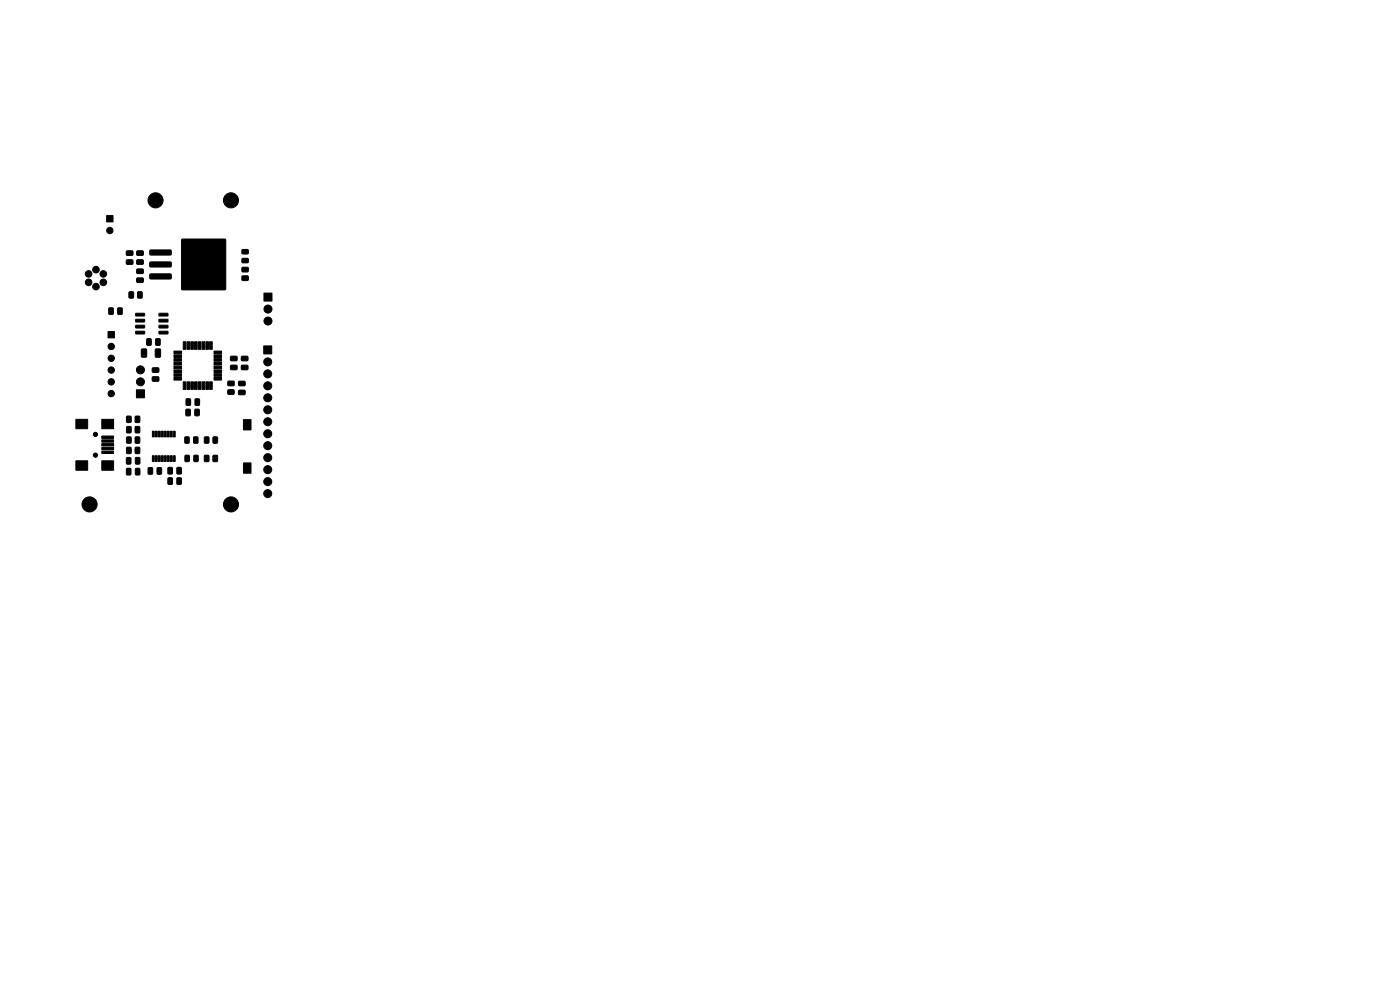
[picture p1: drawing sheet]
<svg xmlns="http://www.w3.org/2000/svg" width="297mm" height="210mm" viewBox="0 0 297 210" stroke-linecap="round" stroke-linejoin="round" font-family="sans-serif">
<g fill="#000" stroke="#000" stroke-width=".21">
<path d="M22.6 45.7h1.4v1.4h-1.4zM26.8 53.3l1.3-.1 .1 .2v.6l-.2 .2h-1.1l-.1-.3zM26.8 55.2l1.3-.1 .1 .2v.6l-.2 .2h-1.1l-.1-.3zM29 59h1.3l.1 .2v.6l-.2 .1h-1.1l-.1-.2zM29 57.1h1.3l.1 .2v.6l-.2 .1h-1.1l-.1-.2zM29 53.3l1.3-.1 .1 .2v.6l-.2 .2h-1.1l-.1-.3zM29 55.2l1.3-.1 .1 .2v.6l-.2 .2h-1.1l-.1-.3zM31.8 53.1l4.3-.1 .2 .2v.7l-.2 .2h-4.1l-.3-.2zM31.8 55.6h4.3l.2 .1v.7l-.2 .2h-4.1l-.3-.2zM31.8 58.2l4.3-.1 .2 .1v.7l-.2 .3h-4.1l-.3-.3zM38.6 50.8h9.2v10.6h-9.2zM51.4 58.6l1.1-.1 .2 .2v.7l-.3 .1h-.9l-.2-.2z"/>
<path d="M51.4 56.7h1.1l.2 .2v.6l-.3 .2h-.9l-.2-.3zM51.4 53l1.1-.1 .2 .3v.5l-.2 .2h-1l-.2-.3zM51.4 54.9l1.1-.1 .2 .2v.6l-.2 .2-1-.1-.2-.2zM22.9 70.3h1.4v1.4h-1.4zM23.1 65.3h.7l.2 .1v1.1l-.1 .2h-.6l-.2-.1zM25 65.3h.7l.2 .1v1.1l-.1 .2h-.6l-.2-.1zM27.4 61.9h.7l.2 .1 .1 1-.2 .2-.6 .1-.2-.2zM29.2 61.9h.7l.3 .1v1l-.2 .2-.6 .1-.2-.2zM28.8 66.5h1.8l.1 .5h-1.9zM28.8 67.8l1.8-.1 .1 .5-1.9 .1zM28.8 69h1.8l.1 .5-1.9 .1zM28.8 70.3h1.8l.1 .5h-1.9z"/>
<path d="M30 74.1l.9-.1 .2 .2v1.4l-.1 .2h-.8l-.2-.2zM31.2 71.9l.7-.1 .2 .2v1l-.2 .3h-.6l-.2-.2zM32.3 78.1l1.3-.1 .1 .3v.5l-.2 .2h-1.1l-.1-.3zM32.3 80l1.3-.1 .1 .2v.6l-.2 .2h-1.1l-.1-.2zM33.1 71.9l.6-.1 .3 .2v1l-.2 .3h-.5l-.3-.2zM33 74.1l.8-.1 .3 .2v1.4l-.2 .2h-.7l-.3-.2zM33.7 70.3h1.9v.5h-1.8zM33.7 69h1.9v.5l-1.8 .1zM33.7 67.8l1.9-.1v.5l-1.8 .1zM33.7 66.5h1.9v.5h-1.8zM36.9 74.5h1.6v.5h-1.6zM36.9 75.3h1.6v.5h-1.6z"/>
<path d="M36.9 76.1h1.6v.5h-1.6zM36.9 76.9h1.6v.5h-1.6zM36.9 77.7h1.6v.5h-1.6zM36.9 78.5h1.6v.5h-1.6zM36.9 79.3h1.6v.5h-1.6zM38.9 72.5h.5v1.6h-.5zM39.7 72.5h.5v1.6h-.5zM40.5 72.5h.5v1.6h-.5zM41.3 72.5h.5v1.6h-.5zM42.1 72.5h.5v1.6h-.5zM42.9 72.5h.5v1.6h-.5zM43.7 72.5h.5v1.6h-.5z"/>
<path d="M44.5 72.5h.5v1.6h-.5zM45.4 79.3h1.6v.5h-1.6zM45.4 78.5h1.6v.5h-1.6zM45.4 77.7h1.6v.5h-1.6zM45.4 76.9h1.6v.5h-1.6zM45.4 76.1h1.6v.5h-1.6zM45.4 75.3h1.6v.5h-1.6zM45.4 74.5h1.6v.5h-1.6zM48.9 77.5h1.3l.1 .2v.6l-.2 .1h-1.1l-.1-.2zM48.9 75.6h1.3l.1 .2v.6l-.2 .2-1.1-.1-.1-.2zM51.2 77.5h1.3l.1 .2v.6l-.2 .1h-1.1l-.1-.2zM51.2 75.6h1.3l.1 .2v.6l-.2 .2-1.1-.1-.1-.2z"/>
<path d="M56 73.4h1.7v1.7h-1.7zM56 62.2h1.7v1.7h-1.7zM16.1 89h2.5v2h-2.5zM16.1 97.8h2.5v2h-2.5zM21.6 92.5h2.5v.5h-2.5zM21.6 93.3h2.5v.5h-2.5zM21.6 94.1h2.5v.5h-2.5zM21.6 94.9h2.5v.5h-2.5zM21.6 95.7h2.5v.5h-2.5zM21.6 89h2.5v2h-2.5zM21.6 97.8h2.5v2h-2.5zM26.9 97.1l.6-.1 .3 .2v1l-.2 .3h-.6l-.2-.2z"/>
<path d="M26.9 99.4l.6-.1 .3 .2v1l-.2 .3h-.6l-.2-.2zM26.9 90.5l.7-.1 .2 .2v1l-.1 .2h-.6l-.3-.1zM26.9 92.7h.7l.2 .1v1l-.1 .2-.6 .1-.3-.2zM26.9 94.9l.7-.1 .2 .2v1l-.1 .2-.6 .1-.3-.2zM26.9 88.3h.7l.2 .1v1l-.1 .2-.6 .1-.3-.2zM28.7 90.5l.7-.1 .3 .2v1l-.2 .2h-.6l-.2-.1zM28.7 92.7h.7l.3 .1v1l-.2 .2-.6 .1-.2-.2zM28.7 94.9l.7-.1 .3 .2v1l-.2 .2-.6 .1-.2-.2zM28.8 97.1l.6-.1 .3 .2v1l-.2 .3h-.6l-.2-.2zM28.8 99.4l.6-.1 .3 .2v1l-.2 .3h-.6l-.2-.2zM28.7 88.3h.7l.3 .1v1l-.2 .2-.6 .1-.2-.2zM28.9 82.7h1.7v1.7h-1.7z"/>
<path d="M32.3 91.5h.4v1.2h-.4zM32.3 96.7h.4v1.2h-.4zM33 91.5h.4v1.2h-.4zM33 96.7h.4v1.2h-.4zM33.6 91.5h.4v1.2h-.4zM33.6 96.7h.4v1.2h-.4zM34.2 91.5h.4v1.2h-.4zM34.2 96.7h.4v1.2h-.4zM34.9 91.5h.4v1.2h-.4zM34.9 96.7h.4v1.2h-.4zM35.5 91.5h.4v1.2h-.4zM35.5 96.7h.4v1.2h-.4z"/>
<path d="M35.7 99.2l.6-.1 .3 .2v1l-.2 .3h-.6l-.2-.2zM36.1 91.5h.4v1.2h-.4zM36.1 96.7h.4v1.2h-.4zM36.8 91.5h.4v1.2h-.4zM36.8 96.7h.4v1.2h-.4zM36.9 80.1h1.6v.5h-1.6zM37.6 99.2l.6-.1 .3 .2v1l-.2 .3h-.6l-.2-.2zM38.9 81h.5v1.6h-.5zM39.2 92.7h.7l.2 .1 .1 1-.2 .2-.6 .1-.2-.2zM39.3 96.6l.6-.1 .3 .2v1l-.2 .2h-.5l-.3-.1zM39.5 86.8h.7l.2 .1v1.1l-.2 .2h-.6l-.2-.1zM39.5 84.6h.7l.2 .1 .1 1.1-.2 .2h-.6l-.2-.1z"/>
<path d="M39.7 81h.5v1.6h-.5zM40.5 81h.5v1.6h-.5zM41.1 92.7h.7l.2 .1v1l-.1 .2-.6 .1-.2-.2zM41.2 96.6l.6-.1 .2 .2 .1 1-.2 .2h-.6l-.2-.1zM41.3 81h.5v1.6h-.5zM41.4 86.8h.6l.3 .1v1.1l-.2 .2h-.5l-.3-.1zM41.4 84.6h.7l.2 .1v1.1l-.1 .2h-.6l-.2-.1zM42.1 81h.5v1.6h-.5zM42.9 81h.5v1.6h-.5zM43.7 81h.5v1.6h-.5zM43.4 92.7h.7l.2 .1v1l-.1 .2-.6 .1-.3-.2zM43.4 96.6l.7-.1 .2 .2v1l-.1 .2-.6 .1-.3-.2z"/>
<path d="M44.5 81h.5v1.6h-.5zM45.4 80.1h1.6v.5h-1.6zM45.2 92.7h.7l.3 .1v1l-.2 .2-.6 .1-.2-.2zM45.2 96.6l.7-.1 .3 .2v1l-.2 .2-.6 .1-.2-.2zM48.4 82.7h1.1l.2 .2v.6l-.3 .2h-.9l-.2-.3zM48.4 80.9l1.1-.1 .2 .3v.6l-.3 .1h-.9l-.2-.2zM50.6 80.9h1.3l.1 .2v.6l-.2 .1h-1.1l-.1-.2zM50.6 82.8h1.3l.1 .2v.6l-.2 .1h-1.1l-.1-.2zM51.6 89h1.7v2.2h-1.7zM31.5 99.2h.6l.3 .1v1.1l-.2 .2h-.6l-.2-.1zM33.4 99.2h.6l.3 .1v1.1l-.2 .2h-.6l-.2-.1zM35.7 101.4l.6-.1 .3 .2v1l-.2 .3h-.6l-.2-.2z"/>
<path d="M37.6 101.4l.6-.1 .3 .2v1l-.2 .3h-.6l-.2-.2zM51.6 98.2h1.7v2.2h-1.7z"/>
<circle cx="18.8" cy="59.9" r=".7"/>
<circle cx="18.8" cy="58.1" r=".7"/>
<circle cx="20.4" cy="57.2" r=".7"/>
<circle cx="21.9" cy="59.9" r=".7"/>
<circle cx="21.9" cy="58.1" r=".7"/>
<circle cx="23.3" cy="48.9" r=".67"/>
<circle cx="33" cy="42.5" r="1.6"/>
<circle cx="49" cy="42.5" r="1.6"/>
<circle cx="20.4" cy="60.8" r=".7"/>
<circle cx="23.6" cy="78.5" r=".67"/>
<circle cx="23.6" cy="73.5" r=".67"/>
<circle cx="23.6" cy="76" r=".67"/>
<circle cx="29.8" cy="78.5" r=".85"/>
<circle cx="56.8" cy="76.8" r=".85"/>
<circle cx="56.8" cy="79.3" r=".85"/>
<circle cx="56.8" cy="65.6" r=".85"/>
<circle cx="56.8" cy="68.1" r=".85"/>
<circle cx="20.2" cy="92.2" r=".45"/>
<circle cx="20.2" cy="96.6" r=".45"/>
<circle cx="23.6" cy="83.5" r=".67"/>
<circle cx="23.6" cy="81" r=".67"/>
<circle cx="29.8" cy="81" r=".85"/>
<circle cx="56.8" cy="99.6" r=".85"/>
<circle cx="56.8" cy="94.5" r=".85"/>
<circle cx="56.8" cy="84.4" r=".85"/>
<circle cx="56.8" cy="89.5" r=".85"/>
<circle cx="56.8" cy="86.9" r=".85"/>
<circle cx="56.8" cy="81.8" r=".85"/>
<circle cx="56.8" cy="92" r=".85"/>
<circle cx="56.8" cy="97.1" r=".85"/>
<circle cx="19" cy="107" r="1.6"/>
<circle cx="49" cy="107" r="1.6"/>
<circle cx="56.8" cy="104.7" r=".85"/>
<circle cx="56.8" cy="102.2" r=".85"/>
</g>
</svg>
